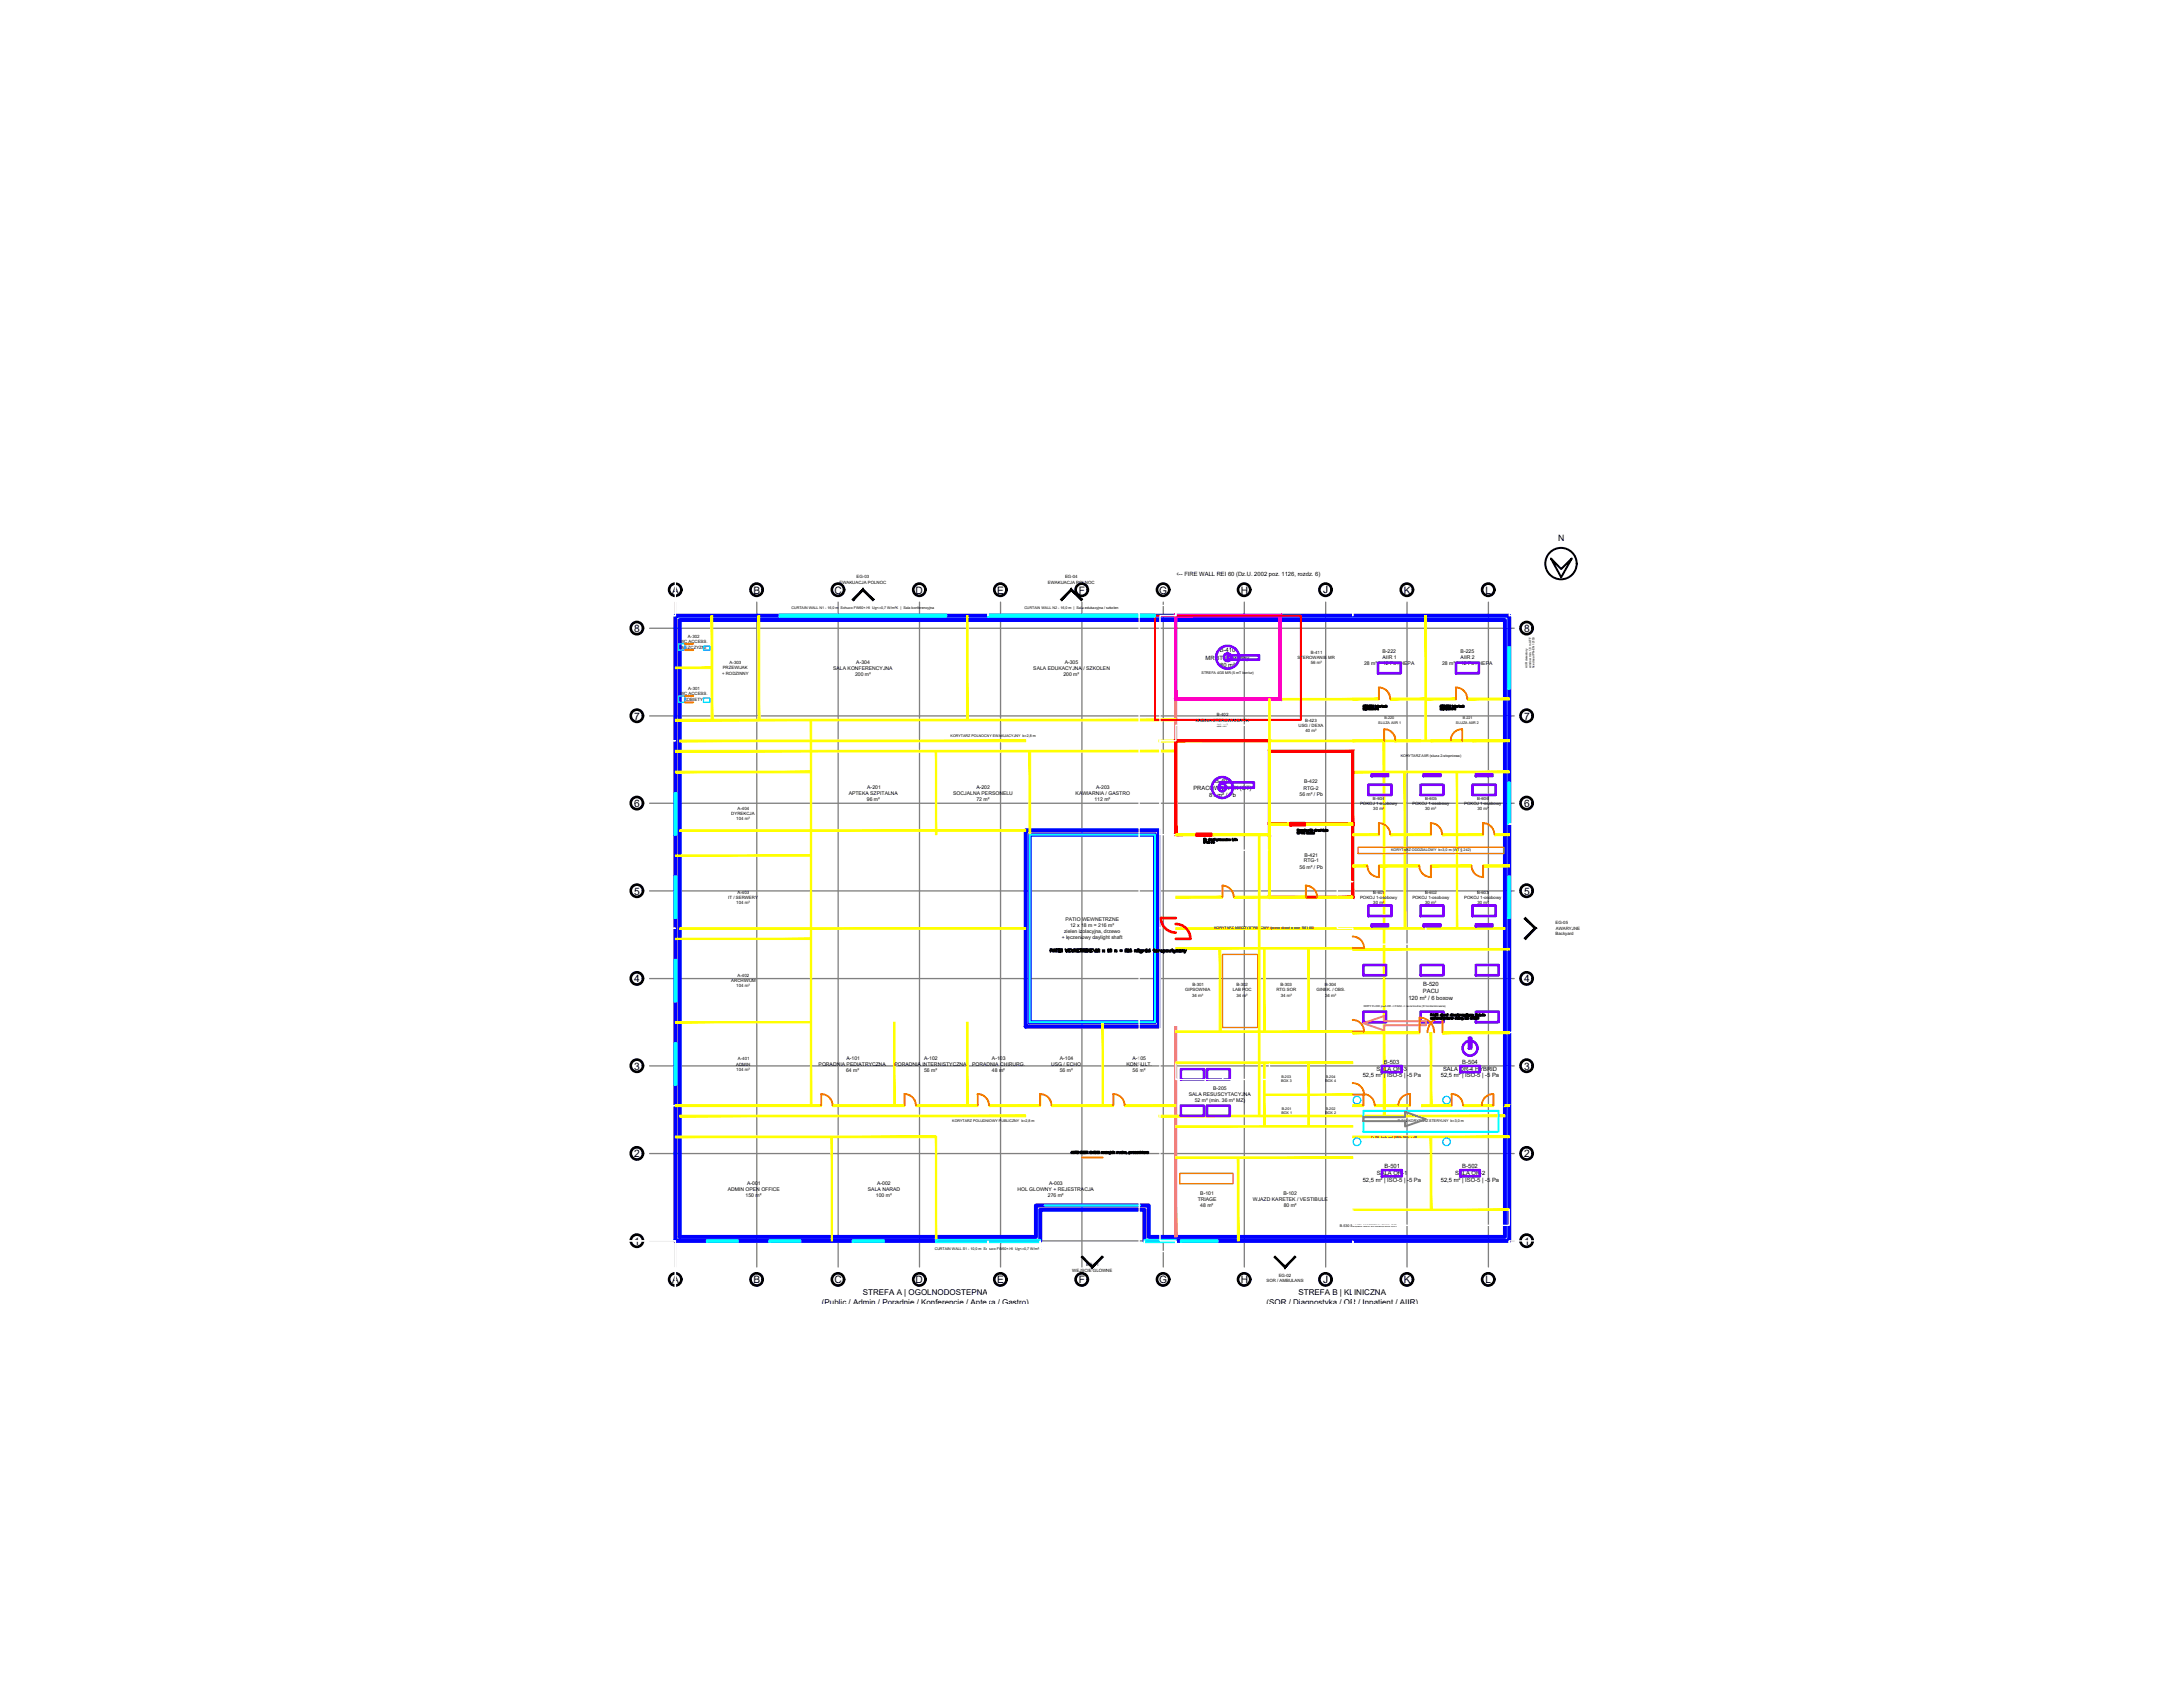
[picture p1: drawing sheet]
<svg xmlns="http://www.w3.org/2000/svg" width="279mm" height="216mm" viewBox="0 0 279 216" stroke-linecap="round" stroke-linejoin="round" font-family="sans-serif">
<defs><g id="words">
<g font-size="1.3">
<text x="86" y="76">A</text>
<text x="96.4" y="76">B</text>
<text x="106.8" y="76">C</text>
<text x="117.2" y="76">D</text>
<text x="127.6" y="76">E</text>
<text x="138.1" y="76">F</text>
<text x="148.4" y="76">G</text>
<text x="158.8" y="76">H</text>
<text x="169.3" y="75.9">J</text>
<text x="179.7" y="76">K</text>
<text x="190.1" y="76">L</text>
<text x="81.2" y="80.9">8</text>
<text x="195.1" y="80.9">8</text>
<text x="81.2" y="92.1">7</text>
<text x="195.1" y="92.1">7</text>
<text x="81.2" y="103.3">6</text>
<text x="195.1" y="103.3">6</text>
<text x="81.2" y="114.5">5</text>
<text x="195.1" y="114.5">5</text>
<text x="81.2" y="125.7">4</text>
<text x="195.1" y="125.7">4</text>
<text x="81.2" y="136.9">3</text>
<text x="195.1" y="136.9">3</text>
<text x="81.2" y="148.1">2</text>
<text x="195.1" y="148.1">2</text>
<text x="81.2" y="159.3">1</text>
<text x="195.1" y="159.3">1</text>
<text x="86" y="164.2">A</text>
<text x="96.4" y="164.2">B</text>
<text x="106.8" y="164.2">C</text>
<text x="117.2" y="164.2">D</text>
<text x="127.6" y="164.2">E</text>
<text x="138.1" y="164.2">F</text>
<text x="148.4" y="164.2">G</text>
<text x="158.8" y="164.2">H</text>
<text x="169.3" y="164.2">J</text>
<text x="179.7" y="164.2">K</text>
<text x="190.1" y="164.2">L</text>
</g>
<text font-size="1.1" x="199.4" y="69.2">N</text>
<g font-size="1">
<text x="105.2" y="167.1">(Public / Admin / Poradnie / Konferencje / Apteka / Gastro)</text>
<text x="110.4" y="165.8">STREFA A | OGOLNODOSTEPNA</text>
<text x="162.1" y="167.1">(SOR / Diagnostyka / OR / Inpatient / AIIR)</text>
<text x="166.2" y="165.8">STREFA B | KLINICZNA</text>
</g>
<g font-size=".7">
<text x="150.5" y="73.7">&lt;-- FIRE WALL REI 60 (Dz.U. 2002 poz. 1126, rozdz. 6)</text>
<text x="156.1" y="83.5">B-410</text>
<text x="177" y="83.6">B-222</text>
<text x="186.9" y="83.6">B-225</text>
<text x="106.6" y="85.7">SALA KONFERENCYJNA</text>
<text x="109.4" y="86.5">200 m²</text>
<text x="109.6" y="84.9">A-304</text>
<text x="132.2" y="85.7">SALA EDUKACYJNA / SZKOLEN</text>
<text x="136.1" y="86.5">200 m²</text>
<text x="136.3" y="84.9">A-305</text>
<text x="154.3" y="84.4">MR 3T / Faraday</text>
<text x="156.2" y="85.3">80 m²</text>
<text x="174.6" y="85.1">28 m² / -12 Pa / HEPA</text>
<text x="177" y="84.4">AIIR 1</text>
<text x="184.6" y="85.1">28 m² / -12 Pa / HEPA</text>
<text x="186.9" y="84.4">AIIR 2</text>
<text x="108.6" y="101.7">APTEKA SZPITALNA</text>
<text x="111" y="100.9">A-201</text>
<text x="122" y="101.7">SOCJALNA PERSONELU</text>
<text x="125" y="100.9">A-202</text>
<text x="137.7" y="101.7">KAWIARNIA / GASTRO</text>
<text x="140.3" y="100.9">A-203</text>
<text x="152.7" y="101.1">PRACOWNIA TK (CT)</text>
<text x="154.8" y="102">81 m² / Pb</text>
<text x="155.5" y="100.2">B-401</text>
<text x="166.3" y="101.8">56 m² / Pb</text>
<text x="166.8" y="101.1">RTG-2</text>
<text x="166.9" y="100.3">B-422</text>
<text x="111" y="102.5">96 m²</text>
<text x="125" y="102.5">72 m²</text>
<text x="140.1" y="102.5">112 m²</text>
<text x="166.3" y="111.2">56 m² / Pb</text>
<text x="166.9" y="110.4">RTG-1</text>
<text x="167" y="109.6">B-421</text>
<text x="136.2" y="119.4">zielen izolacyjna, drzewo</text>
<text x="136.4" y="117.8">PATIO WEWNETRZNE</text>
<text x="136.9" y="118.6">12 x 18 m = 216 m²</text>
<text x="135.9" y="120.2">+ lęczeniowy daylight shaft</text>
<text x="180.3" y="128">120 m² / 6 boxow</text>
<text x="182.1" y="127.1">PACU</text>
<text x="182.2" y="126.2">B-520</text>
<text x="104.8" y="136.4">PORADNIA PEDIATRYCZNA</text>
<text x="108.3" y="137.2">64 m²</text>
<text x="108.3" y="135.6">A-101</text>
<text x="114.5" y="136.4">PORADNIA INTERNISTYCZNA</text>
<text x="118.3" y="135.6">A-102</text>
<text x="118.3" y="137.2">56 m²</text>
<text x="124.4" y="136.4">PORADNIA CHIRURG.</text>
<text x="127" y="135.6">A-103</text>
<text x="127" y="137.2">48 m²</text>
<text x="134.5" y="136.4">USG / ECHO</text>
<text x="135.6" y="135.6">A-104</text>
<text x="135.6" y="137.2">56 m²</text>
<text x="144.2" y="136.4">KONSULT.</text>
<text x="144.9" y="135.6">A-105</text>
<text x="144.9" y="137.2">56 m²</text>
<text x="174.4" y="137.9">52,5 m² | ISO-5 | -5 Pa</text>
<text x="176.2" y="137">SALA OR-3</text>
<text x="177.1" y="136.1">B-503</text>
<text x="184.4" y="137.9">52,5 m² | ISO-5 | -5 Pa</text>
<text x="184.7" y="137">SALA OR-4 HYBRID</text>
<text x="187.2" y="136.1">B-504</text>
<text x="152.1" y="140.3">SALA RESUSCYTACYJNA</text>
<text x="152.9" y="141">52 m² (min. 36 m² MZ)</text>
<text x="155.3" y="139.5">B-205</text>
<text x="177.2" y="149.5">B-501</text>
<text x="187.2" y="149.5">B-502</text>
<text x="93.1" y="152.4">ADMIN OPEN OFFICE</text>
<text x="95.4" y="153.2">150 m²</text>
<text x="95.6" y="151.6">A-001</text>
<text x="111.1" y="152.4">SALA NARAD</text>
<text x="112.1" y="153.2">100 m²</text>
<text x="112.3" y="151.6">A-002</text>
<text x="130.2" y="152.4">HOL GLOWNY + REJESTRACJA</text>
<text x="134.1" y="153.2">276 m²</text>
<text x="134.3" y="151.6">A-003</text>
<text x="153.3" y="153.7">TRIAGE</text>
<text x="153.6" y="152.9">B-101</text>
<text x="153.6" y="154.5">48 m²</text>
<text x="160.4" y="153.7">WJAZD KARETEK / VESTIBULE</text>
<text x="164.3" y="152.9">B-102</text>
<text x="164.3" y="154.5">80 m²</text>
<text x="174.4" y="151.2">52,5 m² | ISO-5 | -5 Pa</text>
<text x="176.2" y="150.3">SALA OR-1</text>
<text x="184.4" y="151.2">52,5 m² | ISO-5 | -5 Pa</text>
<text x="186.2" y="150.3">SALA OR-2</text>
</g>
<g font-size=".6">
<text x="107.4" y="74.7">EWAKUACJA POLNOC</text>
<text x="109.6" y="74">EG-03</text>
<text x="134.1" y="74.7">EWAKUACJA POLNOC</text>
<text x="136.3" y="74">EG-04</text>
<text x="87" y="82.4">WC ACCESS.</text>
<text x="87.2" y="83">MEZCZYZNI</text>
<text x="88.1" y="81.7">A-302</text>
<text x="167.8" y="83.7">B-411</text>
<text x="87" y="89">WC ACCESS.</text>
<text x="87.5" y="89.7">KOBIETY</text>
<text x="88.1" y="88.3">A-301</text>
<text x="92.4" y="86.3">+ RODZINNY</text>
<text x="92.5" y="85.7">PRZEWIJAK</text>
<text x="93.4" y="85">A-303</text>
<text x="166.1" y="84.3">STEROWANIE MR</text>
<text x="167.8" y="85">56 m²</text>
<text x="153" y="92.3">KABINA STEROWANIA TK</text>
<text x="155.7" y="91.7">B-402</text>
<text x="155.7" y="93">36 m²</text>
<text x="166.2" y="93">USG / DEXA</text>
<text x="167" y="92.3">B-423</text>
<text x="167.1" y="93.7">40 m²</text>
<text x="93.6" y="104.4">DYREKCJA</text>
<text x="94.2" y="105">104 m²</text>
<text x="94.4" y="103.7">A-404</text>
<text x="174.1" y="103">POKOJ 1-osobowy</text>
<text x="175.7" y="102.3">B-604</text>
<text x="175.8" y="103.7">30 m²</text>
<text x="180.8" y="103">POKOJ 1-osobowy</text>
<text x="182.4" y="102.3">B-605</text>
<text x="182.4" y="103.7">30 m²</text>
<text x="187.4" y="103">POKOJ 1-osobowy</text>
<text x="189.1" y="102.3">B-606</text>
<text x="189.1" y="103.7">30 m²</text>
<text x="93.2" y="115">IT / SERWERY</text>
<text x="94.2" y="115.7">104 m²</text>
<text x="94.4" y="114.4">A-403</text>
<text x="174.1" y="115">POKOJ 1-osobowy</text>
<text x="175.8" y="114.4">B-601</text>
<text x="175.8" y="115.7">30 m²</text>
<text x="180.8" y="115">POKOJ 1-osobowy</text>
<text x="182.4" y="114.4">B-602</text>
<text x="182.4" y="115.7">30 m²</text>
<text x="187.4" y="115">POKOJ 1-osobowy</text>
<text x="189.1" y="114.4">B-603</text>
<text x="189.1" y="115.7">30 m²</text>
<text x="199.1" y="118.3">EG-05</text>
<text x="199.1" y="119.6">Backyard</text>
<text x="199.1" y="119">AWARYJNE</text>
<text x="93.6" y="125.7">ARCHIWUM</text>
<text x="94.4" y="125">A-402</text>
<text x="94.2" y="126.3">104 m²</text>
<text x="151.7" y="126.9">GIPSOWNIA</text>
<text x="152.6" y="127.6">34 m²</text>
<text x="152.6" y="126.2">B-301</text>
<text x="157.8" y="126.9">LAB POC</text>
<text x="158.2" y="126.2">B-302</text>
<text x="158.2" y="127.6">34 m²</text>
<text x="163.4" y="126.9">RTG SOR</text>
<text x="163.9" y="126.2">B-303</text>
<text x="163.9" y="127.6">34 m²</text>
<text x="168.5" y="126.9">GINEK. / OBS.</text>
<text x="169.5" y="126.2">B-304</text>
<text x="169.6" y="127.6">34 m²</text>
<text x="94.2" y="136.4">ADMIN</text>
<text x="94.2" y="137">104 m²</text>
<text x="94.4" y="135.7">A-401</text>
<text x="137.2" y="162.7">WEJSCIE GLOWNE</text>
<text x="139" y="162.1">EG-01</text>
<text x="162.1" y="164">SOR / AMBULANS</text>
<text x="163.7" y="163.4">EG-02</text>
</g>
<g font-size=".5">
<text x="101.3" y="78">CURTAIN WALL N1 - 16,0 m Schuco FW60+.HI Ug&lt;=0,7 W/m²K | Sala konferencyjna</text>
<text x="131.1" y="78">CURTAIN WALL N2 - 16,0 m | Sala edukacyjna / szkolen</text>
<text x="153.8" y="86.2">STREFA 4GS MR (5 mT kontur)</text>
<text x="121.7" y="94.3">KORYTARZ POLNOCNY EWAKUACYJNY b=2,8 m</text>
<text x="176.4" y="92.6">SLUZA AIIR 1</text>
<text x="177.2" y="92">B-220</text>
<text x="186.4" y="92.6">SLUZA AIIR 2</text>
<text x="187.2" y="92">B-221</text>
<text x="179.3" y="96.9">KORYTARZ AIIR (sluza 2-stopniowa)</text>
<text x="178.1" y="108.9">KORYTARZ ODDZIALOWY b=3,0 m (WT § 242)</text>
<text x="155.4" y="118.9">KORYTARZ MIEDZYSTREFOWY (przez drzwi p.poz. REI 60)</text>
<text x="164" y="137.9">B-203</text>
<text x="169.7" y="137.9">B-204</text>
<text x="121.9" y="143.6">KORYTARZ POLUDNIOWY PUBLICZNY b=2,8 m</text>
<text x="164" y="138.5">BOX 3</text>
<text x="164" y="142.6">BOX 1</text>
<text x="164" y="142">B-201</text>
<text x="169.6" y="142.6">BOX 2</text>
<text x="169.6" y="138.5">BOX 4</text>
<text x="169.7" y="142">B-202</text>
<text x="178.9" y="143.6">B-510 KORYTARZ STERYLNY b=3,0 m</text>
<text x="119.6" y="160">CURTAIN WALL S1 - 10,0 m Schuco FW60+.HI Ug&lt;=0,7 W/m²K</text>
<text x="171.5" y="157">B-530 SLUZA MATERIALOWA OR</text>
</g>
<g font-size=".4">
<text x="195.5" y="85.5" transform="rotate(-90 195.5 85.5)">AIIR clerestory</text>
<text x="196" y="85.5" transform="rotate(-90 196 85.5)">window min. 1,8 m AFF</text>
<text x="196.4" y="85.5" transform="rotate(-90 196.4 85.5)">fixed seal PN-EN 12153</text>
</g>
<g font-size=".3">
<text x="174.5" y="128.9">DIRTY FLOW: post-OR -&gt; PACU -&gt; sluza brudna (S1 kontaminowane)</text>
<text x="175.6" y="145.6">FLOW: sterile east (HEPA ISO5) -&gt; OR</text>
</g>
</g></defs>
<!-- layer: S-GRID -->
<g fill="none" stroke="#808080" stroke-width=".17">
<path d="M86.4 77.1v85.1M96.9 77.1v85.1M107.3 77.1v85.1M117.7 77.1v85.1M128.1 77.1v85.1M138.5 77.1v85.1M148.9 77.1v85.1M159.3 77.1v85.1M169.7 77.1v85.1M180.1 77.1v85.1M190.5 77.1v85.1M83.1 91.6h110.7"/>
<path d="M83.1 80.4h110.7M83.1 114h110.7M83.1 102.8h110.7M83.1 136.4h110.7M83.1 125.2h110.7M83.1 158.8h110.7M83.1 147.6h110.7"/>
</g>
<!-- layer: S-GRID-IDEN -->
<g fill="none" stroke="#000" stroke-width=".34">
<circle cx="86.4" cy="75.5" r=".78"/>
<circle cx="96.8" cy="75.5" r=".78"/>
<circle cx="107.3" cy="75.5" r=".78"/>
<circle cx="117.7" cy="75.5" r=".78"/>
<circle cx="128" cy="75.5" r=".78"/>
<circle cx="138.5" cy="75.5" r=".78"/>
<circle cx="148.9" cy="75.5" r=".78"/>
<circle cx="159.2" cy="75.5" r=".78"/>
<circle cx="169.7" cy="75.5" r=".78"/>
<circle cx="180.1" cy="75.5" r=".78"/>
<circle cx="190.5" cy="75.5" r=".78"/>
<circle cx="81.5" cy="91.6" r=".78"/>
<circle cx="81.5" cy="80.4" r=".78"/>
<circle cx="195.4" cy="91.6" r=".78"/>
<circle cx="195.4" cy="80.4" r=".78"/>
<circle cx="81.5" cy="102.8" r=".78"/>
<circle cx="81.5" cy="114" r=".78"/>
<circle cx="195.4" cy="102.8" r=".78"/>
<circle cx="195.4" cy="114" r=".78"/>
<circle cx="81.5" cy="125.2" r=".78"/>
<circle cx="81.5" cy="136.4" r=".78"/>
<circle cx="195.4" cy="136.4" r=".78"/>
<circle cx="195.4" cy="125.2" r=".78"/>
<circle cx="81.5" cy="158.8" r=".78"/>
<circle cx="81.5" cy="147.6" r=".78"/>
<circle cx="195.4" cy="158.8" r=".78"/>
<circle cx="195.4" cy="147.6" r=".78"/>
<circle cx="86.4" cy="163.7" r=".78"/>
<circle cx="96.8" cy="163.7" r=".78"/>
<circle cx="107.3" cy="163.7" r=".78"/>
<circle cx="117.7" cy="163.7" r=".78"/>
<circle cx="128" cy="163.7" r=".78"/>
<circle cx="138.5" cy="163.7" r=".78"/>
<circle cx="148.9" cy="163.7" r=".78"/>
<circle cx="159.2" cy="163.7" r=".78"/>
<circle cx="169.7" cy="163.7" r=".78"/>
<circle cx="180.1" cy="163.7" r=".78"/>
<circle cx="190.5" cy="163.7" r=".78"/>
</g>
<!-- layer: A-WALL-EXT -->
<path d="M86.4 78.8h106.8v80h-46.7v-4h-13.4v4h-46.7zM87 79.3h105.6v79h-45.6v-4h-14.4v4h-45.6zM131.3 106.3h17v25.1h-17zM131.8 106.8h16v24h-16z" fill="none" stroke="#00f" stroke-width=".51"/>
<!-- layer: A-GLAZ -->
<path d="M133.7 154.3h12.2" fill="none" stroke="#0ff" stroke-width=".25"/>
<!-- layer: A-WALL-FIRE -->
<g fill="#ff7f7f" stroke="#ff7f7f" stroke-width=".13">
<path d="M150.3 131.4v26.9h.3zM150.3 131.4h.3v26.9z"/>
<path d="M150.3 79.3v27h.3zM150.3 79.3h.3v27z"/>
</g>
<!-- layer: A-WALL-INT -->
<g fill="#ff0" stroke="#ff0" stroke-width=".13">
<path d="M87 142.7v.2l44.3-.2zM87 142.9l44.3-.2v.2z"/>
<path d="M148.3 142.7v.2l44.3-.2zM148.3 142.9l44.3-.2v.2z"/>
<path d="M87 94.7v.2l44.3-.2zM87 94.9l44.3-.2v.2z"/>
<path d="M148.3 94.7v.2l44.3-.2zM148.3 94.9l44.3-.2v.2z"/>
<path d="M87 118.7v.2l44.3-.2zM87 118.9l44.3-.2v.2z"/>
<path d="M87 106.2v.2l44.3-.2zM87 106.4l44.3-.2v.2z"/>
<path d="M150.5 118.7v.2l42.1-.2zM150.5 118.9l42.1-.2v.2z"/>
<path d="M177 94.8v48h.2zM177 94.8h.2v48z"/>
<path d="M86.4 145.4v.2l33.4-.2zM86.4 145.6l33.4-.2v.2z"/>
<path d="M106.4 145.5v13.3h.2zM106.4 145.5h.2v13.3z"/>
<path d="M119.7 145.5v13.3h.2zM119.7 145.5h.2v13.3z"/>
<path d="M103.7 92.1v49.4h.2zM103.7 92.1h.2v49.4z"/>
<path d="M114.4 130.8v10.7h.2zM114.4 130.8h.2v10.7z"/>
<path d="M123.7 130.8v10.7h.2zM123.7 130.8h.2v10.7z"/>
<path d="M141.1 130.8v10.7h.1zM141.1 130.8h.1v10.7z"/>
<path d="M119.7 96.2v10.6h.2zM119.7 96.2h.2v10.6z"/>
<path d="M131.7 96.2v10.6h.2zM131.7 96.2h.2v10.6z"/>
<path d="M86.4 96v.2l64.1-.2zM86.4 96.2l64.1-.2v.2z"/>
<path d="M86.4 92v.3l64.1-.3zM86.4 92.3l64.1-.3v.3z"/>
<path d="M91 78.8v13.3h.2zM91 78.8h.2v13.3z"/>
<path d="M86.4 85.4v.2l4.7-.2zM86.4 85.6l4.7-.2v.2z"/>
<path d="M97 78.8v13.3h.2zM97 78.8h.2v13.3z"/>
<path d="M123.7 78.8v13.3h.2zM123.7 78.8h.2v13.3z"/>
<path d="M86.4 130.7v.2l17.4-.2zM86.4 130.9l17.4-.2v.2z"/>
<path d="M86.4 120.1v.1l17.4-.1zM86.4 120.2l17.4-.1v.1z"/>
<path d="M86.4 109.4v.2l17.4-.2zM86.4 109.6l17.4-.2v.2z"/>
<path d="M86.4 98.7v.2l17.4-.2zM86.4 98.9l17.4-.2v.2z"/>
<path d="M150.5 148.1v.2l22.6-.2zM150.5 148.3l22.6-.2v.2z"/>
<path d="M150.5 144.1v.1l22.6-.1zM150.5 144.2l22.6-.1v.1z"/>
<path d="M150.5 135.9v.2l22.6-.2zM150.5 136.1l22.6-.2v.2z"/>
<path d="M150.5 131.9v.2l22.6-.2zM150.5 132.1l22.6-.2v.2z"/>
<path d="M150.5 121.3v.2l22.6-.2zM150.5 121.5l22.6-.2v.2z"/>
<path d="M158.4 148.1v10.7h.2zM158.4 148.1h.2v10.7z"/>
<path d="M161.7 136v8.2h.2zM161.7 136h.2v8.2z"/>
<path d="M167.4 136v8.2h.2zM167.4 136h.2v8.2z"/>
<path d="M161.8 140v.2l11.3-.2zM161.8 140.2l11.3-.2v.2z"/>
<path d="M156 121.3v10.7h.3zM156 121.3h.3v10.7z"/>
<path d="M161.7 121.3v10.7h.2zM161.7 121.3h.2v10.7z"/>
<path d="M167.4 121.3v10.7h.2zM167.4 121.3h.2v10.7z"/>
<path d="M150.5 94.7v.2l12-.2zM150.5 94.9l12-.2v.2z"/>
<path d="M150.5 89.4v.2l22.6-.2zM150.5 89.6l22.6-.2v.2z"/>
<path d="M162.5 96v.2l10.6-.2zM162.5 96.2l10.6-.2v.2z"/>
<path d="M163.7 78.8v10.7h.2zM163.7 78.8h.2v10.7z"/>
<path d="M173.1 154.7v.2l20.1-.2zM173.1 154.9l20.1-.2v.2z"/>
<path d="M173.1 145.4v.2l20.1-.2zM173.1 145.6l20.1-.2v.2z"/>
<path d="M173.1 121.4v.2l20.1-.2zM173.1 121.6l20.1-.2v.2z"/>
<path d="M183 145.5v9.3h.3zM183 145.5h.3v9.3z"/>
<path d="M183 132.1v9.4h.3zM183 132.1h.3v9.4z"/>
<path d="M173.1 98.7v.2l20.1-.2zM173.1 98.9l20.1-.2v.2z"/>
<path d="M179.7 98.8v20h.2zM179.7 98.8h.2v20z"/>
<path d="M186.4 98.8v20h.2zM186.4 98.8h.2v20z"/>
<path d="M182.4 78.8v16h.2zM182.4 78.8h.2v16z"/>
</g>
<!-- layer: A-WALL-LEAD -->
<path d="M162.3 94.9v11.8l.3 .2zM162.3 94.9l.3-.2v12.2zM150.6 94.9h11.7l.3-.2zM150.3 94.7h12.3l-12 .2zM150.3 94.7l.3 12.1v-11.9zM150.3 94.7l.3 12.1h-.3z" fill="#f00" stroke="#f00" stroke-width=".13"/>
<circle cx="150.5" cy="106.8" r=".25" fill="#f00"/>
<g fill="#f00" stroke="#f00" stroke-width=".13">
<path d="M150.5 106.7v.2l11.8-.2zM150.5 106.9l11.8-.2 .3 .2z"/>
<path d="M173 105.6v9.1l.3 .2zM173.3 105.3v9.6l-.3-9.3zM162.6 105.6h10.4l.3-.3zM162.3 105.3h11l-10.7 .3zM162.3 105.3l.3 9.5v-9.2zM162.3 105.3l.3 9.5h-.3z"/>
</g>
<circle cx="162.5" cy="114.8" r=".25" fill="#f00"/>
<g fill="#f00" stroke="#f00" stroke-width=".13">
<path d="M162.5 114.7v.2l10.5-.2zM162.5 114.9l10.5-.2 .3 .2z"/>
<path d="M173 96.3v9l.3 .3zM173 96.3l.3-.3v9.6zM162.6 96.3h10.4l.3-.3zM162.3 96h11l-10.7 .3zM162.3 96l.3 9.5v-9.2zM162.3 96l.3 9.5h-.3z"/>
</g>
<circle cx="162.5" cy="105.5" r=".25" fill="#f00"/>
<path d="M162.5 105.3v.3l10.5-.3zM162.5 105.6l10.5-.3 .3 .3z" fill="#f00" stroke="#f00" stroke-width=".13"/>
<!-- layer: A-WALL-FARA -->
<path d="M163.7 79v10.3l.3 .3zM163.7 79l.3-.4v11zM150.6 79h13.1l.3-.4zM150.3 78.6h13.7l-13.4 .4zM150.3 78.6l.3 10.9v-10.5zM150.3 78.6l.3 10.9h-.3z" fill="#f0f" stroke="#f0f" stroke-width=".13"/>
<circle cx="150.5" cy="89.5" r=".25" fill="#f0f"/>
<path d="M150.5 89.3v.3l13.2-.3zM150.5 89.6l13.2-.3 .3 .3z" fill="#f0f" stroke="#f0f" stroke-width=".13"/>
<!-- layer: A-AREA-MR-4GS -->
<path d="M147.8 78.8h18.7v13.3h-18.7z" fill="none" stroke="#f00" stroke-width=".25"/>
<!-- layer: A-GLAZ -->
<g fill="none" stroke="#0ff" stroke-width=".25">
<path d="M99.8 78.7h21.3v.2h-21.3zM126.4 78.7h21.4v.2h-21.4zM193 82.8h.3v5.4h-.3zM86.4 112.2h.2v5.3h-.2zM86.4 101.5h.2v5.3h-.2zM131.8 106.8h16v24h-16zM193 112.2h.3v5.3h-.3zM193 100.1h.3v5.4h-.3zM86.4 133.5h.2v5.3h-.2zM86.4 122.8h.2v5.4h-.2zM90.5 158.7h3.9v.2h-3.9zM98.5 158.7h3.9v.2h-3.9z"/>
<path d="M109.1 158.7h4v.2h-4zM119.8 158.7h13.3v.3h-13.3zM146.5 158.7h4v.3h-4zM151.1 158.7h4.7v.2h-4.7zM174.5 142.2h17.3v2.6h-17.3z"/>
</g>
<!-- layer: A-EQPM-MED -->
<g fill="none" stroke="#7f00ff" stroke-width=".34">
<path d="M157.1 83.9h4.1v.5h-4.1zM175.6 99.1h2.1v.2h-2.1zM176.4 84.8h2.9v1.4h-2.9zM182.2 99.1h2.2v.2h-2.2zM186.4 84.8h2.9v1.4h-2.9zM188.9 99.1h2.1v.2h-2.1zM156.1 100.1h4.4v.7h-4.4zM175.1 115.9h3v1.3h-3zM175.1 100.4h3v1.3h-3zM175.6 118.3h2.1v.2h-2.1zM181.8 115.9h2.9v1.3h-2.9zM181.8 100.4h2.9v1.3h-2.9z"/>
<path d="M182.2 118.3h2.2v.2h-2.2zM188.5 115.9h2.9v1.3h-2.9zM188.5 100.4h2.9v1.3h-2.9zM188.9 118.3h2.1v.2h-2.1zM151.1 136.8h3v1.3h-3zM154.5 136.8h2.9v1.3h-2.9zM174.5 129.5h2.9v1.3h-2.9zM174.5 123.5h2.9v1.3h-2.9zM176.9 136.4h2.5v.8h-2.5zM181.8 129.5h2.9v1.3h-2.9zM181.8 123.5h2.9v1.3h-2.9zM186.9 136.4h2.5v.8h-2.5z"/>
<path d="M188 132.8h.3v1.4h-.3zM188.9 129.5h2.9v1.3h-2.9zM188.9 123.5h2.9v1.3h-2.9zM151.1 141.5h3v1.3h-3zM154.5 141.5h2.9v1.3h-2.9zM176.9 149.7h2.5v.9h-2.5zM186.9 149.7h2.5v.9h-2.5z"/>
<circle cx="157.1" cy="84.1" r="1.46"/>
<circle cx="157.1" cy="84.1" r=".49"/>
<circle cx="156.4" cy="100.8" r="1.33"/>
<circle cx="156.4" cy="100.8" r=".49"/>
<circle cx="188.2" cy="134.1" r=".95"/>
</g>
<!-- layer: A-FLOR-PLMB -->
<g fill="none" stroke="#00bfff" stroke-width=".17">
<path d="M86.9 82.4h.8v.8h-.8zM86.9 89.1h.8v.8h-.8zM90 82.7h.8v.5h-.8zM90 89.3h.8v.6h-.8z"/>
<circle cx="173.7" cy="140.8" r=".49"/>
<circle cx="173.7" cy="146.1" r=".49"/>
<circle cx="185.1" cy="146.1" r=".49"/>
<circle cx="185.1" cy="140.8" r=".49"/>
</g>
<!-- layer: A-FLOR-FIXT-GRAB -->
<path d="M87.7 82.4h1M87.7 83.2h1M87.7 89.1h1M87.7 89.9h1" fill="none" stroke="#ff7f00" stroke-width=".25"/>
<!-- layer: A-FLOR-CASE -->
<path d="M173.8 108.4h18.7v.8h-18.7zM156.5 122.1h4.5v9.4h-4.5zM151 150.2h6.8v1.3h-6.8z" fill="none" stroke="#dd6e00" stroke-width=".17"/>
<!-- layer: A-ANNO-SYMB -->
<g fill="none" stroke="#000" stroke-width=".25">
<path d="M198.5 71.5l1.3 1.3 1.4-1.3-1.4 2.4z"/>
<circle cx="199.8" cy="72.1" r="2.01"/>
</g>
<!-- layer: A-ANNO-SYMB-EGRS -->
<g fill="#000" stroke="#000" stroke-width=".13">
<path d="M109.1 76.7l.1 .2 1.2-1.6zM110.4 75.3v.3l-1.2 1.3zM110.4 75.3v.3l1.5 1.1zM110.4 75.6l1.5 1.1-.2 .2z"/>
<path d="M137.1 75.3l-1.4 1.4 .2 .2zM137.1 75.3v.3l-1.2 1.3zM137.1 75.3v.3l1.5 1.1zM137.1 75.6l1.5 1.1-.2 .2z"/>
<path d="M195.1 120.1l.1 .1 1.1-1.4zM196.3 118.8h.3l-1.4 1.4zM195.1 117.6l1.2 1.2h.3zM195.1 117.6l.1-.2 1.4 1.4z"/>
<path d="M138.4 160.9l1.4 1.1-1.2-1.2zM138.4 160.9l1.4 1.1v.3zM139.8 162v.3l1.3-1.5zM141.1 160.8l.1 .1-1.4 1.4z"/>
<path d="M163.2 160.8l-.1 .1 1.4 1.1zM163.1 160.9l1.4 1.1v.3zM164.5 162v.3l1.2-1.5zM165.7 160.8l.2 .1-1.4 1.4z"/>
</g>
<!-- layer: A-AREA-HYGN-S4 -->
<path d="M174.5 143h5.3v-.7l2.7 .9-2.7 1v-.7h-5.3z" fill="none" stroke="#808080" stroke-width=".25"/>
<!-- layer: A-AREA-HYGN-S1 -->
<path d="M174.5 131l2.7-1v.7h5.3v.5h-5.3v.7z" fill="none" stroke="#ff7f7f" stroke-width=".25"/>
<!-- layer: A-ANNO-DIMS -->
<g fill="none" stroke="#fff" stroke-width=".17">
<path d="M71.1 78.8h15.3h-12.6v16h12.6h-12.6v24h12.6h-12.6v22.7h12.6h-12.6v17.3h12.6h-15.3zM86.4 67.5v11.3M86.4 67.5h40M106.5 67.5h.1M126.4 67.5v11.3M126.5 67.5h24M138.5 67.5h.1M150.5 67.5v11.3h-2v80h2M150.5 77.5h-4.7v82.7h4.7M150.5 67.5h42.7M161.8 67.5h.1M173.1 67.5v11.3"/>
<path d="M183.1 67.5h.1M193.2 67.5v11.3h11.3v26.7h-11.3h11.3v26.6h-11.3h11.3M73.8 86.8h.1M156.4 92.8h.1M162.5 94.8v-2h-12v2h-2v12h2v2h12v-2M204.5 92.1h.1M71.1 118.8h.1M73.8 106.8h.1M145.8 118.8h.1M148.5 118.8h.1M148.5 100.8h.1M156.5 108.8h.1"/>
<path d="M171.2 115.8h.1M173.1 112.8h-1.9v6h1.9v2h9.4v-2M204.5 118.8h.1M73.8 130.1h.1M150.5 136.2v1.9h12v-1.9M156.5 138.1h.1M177.8 120.8h.1M204.5 132.2v26.6h-11.3M73.8 150.2h.1M86.4 158.8v8M173.1 154.8v2h20.1v-2M183.1 156.8h.1"/>
<path d="M193.2 158.8v8M204.5 145.5h.1M126.4 166.8v-8v8M133.1 166.8v-8v8M146.5 166.8v-8v8M150.5 166.8v-8v8M173.1 166.8v-8v8"/>
</g>
<!-- layer: A-WALL-INT -->
<g fill="#ff0" stroke="#ff0" stroke-width=".13">
<path d="M173.1 110.7v.3l1.9-.3zM173.1 111l1.9-.3v.3z"/>
<path d="M176.5 110.7v.3l5.2-.3zM176.5 111l5.2-.3v.3z"/>
<path d="M183.1 110.7v.3l5.2-.3zM183.1 111l5.2-.3v.3z"/>
<path d="M189.8 110.7v.3l3.4-.3zM189.8 111l3.4-.3v.3z"/>
<path d="M173.1 106.7v.2l3.4-.2zM173.1 106.9l3.4-.2v.2z"/>
<path d="M178 106.7v.2l5.1-.2zM178 106.9l5.1-.2v.2z"/>
<path d="M184.6 106.7v.2l5.2-.2zM184.6 106.9l5.2-.2v.2z"/>
<path d="M191.3 106.7v.2l1.9-.2zM191.3 106.9l1.9-.2v.2z"/>
<path d="M86.4 141.4v.2l18.7-.2zM86.4 141.6l18.7-.2v.2z"/>
<path d="M106.6 141.4v.2l9.2-.2zM106.6 141.6l9.2-.2v.2z"/>
<path d="M117.3 141.4v.2l7.8-.2zM117.3 141.6l7.8-.2v.2z"/>
<path d="M126.6 141.4v.2l6.5-.2zM126.6 141.6l6.5-.2v.2z"/>
<path d="M134.6 141.4v.2l7.9-.2zM134.6 141.6l7.9-.2v.2z"/>
<path d="M143.9 141.4v.2l6.6-.2zM143.9 141.6l6.6-.2v.2z"/>
<path d="M173.1 141.4v.2l1.4-.2zM173.1 141.6l1.4-.2v.2z"/>
<path d="M175.9 141.4v.2l4.6-.2zM175.9 141.6l4.6-.2v.2z"/>
<path d="M181.9 141.4v.2l3.9-.2zM181.9 141.6l3.9-.2v.2z"/>
<path d="M187.3 141.4v.2l3.8-.2zM187.3 141.6l3.8-.2v.2z"/>
<path d="M192.6 141.4v.2l.6-.2zM192.6 141.6l.6-.2v.2z"/>
<path d="M173.1 132v.3l8.6-.3zM173.1 132.3l8.6-.3v.3z"/>
<path d="M184.6 132v.3l8.6-.3zM184.6 132.3l8.6-.3v.3z"/>
<path d="M150.5 106.7v.2l2.7-.2zM150.5 106.9l2.7-.2v.2z"/>
<path d="M155 106.7v.2l7.5-.2zM155 106.9l7.5-.2v.2z"/>
<path d="M162.5 105.3v.3l2.6-.3zM162.5 105.6l2.6-.3v.3z"/>
<path d="M167 105.3v.3l6.1-.3zM167 105.6l6.1-.3v.3z"/>
<path d="M150.5 114.7v.2l6-.2zM150.5 114.9l6-.2v.2z"/>
<path d="M157.9 114.7v.2l9.2-.2zM157.9 114.9l9.2-.2v.2z"/>
<path d="M168.6 114.7v.2l4.5-.2zM168.6 114.9l4.5-.2v.2z"/>
<path d="M173.1 94.7v.2l4.1-.2zM173.1 94.9l4.1-.2v.2z"/>
<path d="M178.5 94.7v.2l3.3-.2zM178.5 94.9l3.3-.2v.2z"/>
<path d="M183.1 94.7v.2l4.1-.2zM183.1 94.9l4.1-.2v.2z"/>
<path d="M188.5 94.7v.2l4.7-.2zM188.5 94.9l4.7-.2v.2z"/>
<path d="M173.1 89.3v.3l3.4-.3zM173.1 89.6l3.4-.3v.3z"/>
<path d="M178 89.3v.3l4.5-.3zM178 89.6l4.5-.3v.3zM182.5 89.3v.3l3.9-.3zM182.5 89.6l3.9-.3v.3z"/>
<path d="M187.8 89.3v.3l5.4-.3zM187.8 89.6l5.4-.3v.3z"/>
</g>
<!-- layer: A-DOOR -->
<g fill="none" stroke="#ff7f00" stroke-width=".25">
<path d="M176.5 88a1.46 1.46 0 0 1 1.4 1.4M176.5 88v1.5M177.1 93.3a1.46 1.46 0 0 1 1.5 1.5M177.2 93.4v1.4M186.3 88a1.46 1.46 0 0 1 1.5 1.4M186.4 88v1.5M187.1 93.3a1.46 1.46 0 0 0-1.4 1.5M187.2 93.4v1.4M156.4 113.3a1.46 1.46 0 0 1 1.5 1.5M156.5 113.3v1.5M168.6 114.8a1.46 1.46 0 0 0-1.5-1.5v1.5M173.1 119.9a1.46 1.46 0 0 1 1.5 1.4"/>
<path d="M175 110.8a1.46 1.46 0 0 0 1.5 1.4M176.5 105.3a1.46 1.46 0 0 1 1.4 1.5M176.5 105.3v1.5M176.5 110.8v1.5M181.7 110.8a1.46 1.46 0 0 0 1.4 1.4M183.1 110.8v1.5M184.6 106.8a1.46 1.46 0 0 0-1.5-1.5v1.5M188.3 110.8a1.46 1.46 0 0 0 1.5 1.4M189.8 110.8v1.5M191.3 106.8a1.46 1.46 0 0 0-1.5-1.5v1.5M173.1 130.5a1.46 1.46 0 0 1 1.5 1.5M173.1 138.6a1.46 1.46 0 0 1 1.5 1.5"/>
<path d="M173.1 121.3h1.5M173.1 132h1.5M181.7 130.2a1.88 1.88 0 0 1 1.9 1.9M181.7 130.3v1.8M184.6 130.2a1.88 1.88 0 0 0-1.9 1.9M184.6 130.3v1.8M105.1 140a1.46 1.46 0 0 1 1.5 1.5M105.1 140v1.5M117.2 141.5a1.46 1.46 0 0 0-1.4-1.5v1.5M125.1 140a1.46 1.46 0 0 1 1.5 1.5M125.1 140v1.5M133.1 140a1.46 1.46 0 0 1 1.5 1.5"/>
<path d="M133.1 140v1.5M138.5 148.1h2.6M143.9 141.5a1.46 1.46 0 0 0-1.4-1.5v1.5M173.1 140.1h1.5M174.5 140a1.46 1.46 0 0 1 1.4 1.5M174.5 140v1.5M180.4 140a1.46 1.46 0 0 0-1.4 1.5M180.5 140v1.5M185.8 140a1.46 1.46 0 0 1 1.4 1.5M185.8 140v1.5M189.7 141.5a1.46 1.46 0 0 1 1.4-1.5v1.5"/>
</g>
<!-- layer: A-DOOR-FIRE -->
<path d="M148.6 117.5h1.9M148.6 117.5a1.88 1.88 0 0 0 1.9 1.9M150.5 118.3a1.88 1.88 0 0 1 1.9 1.8l-1.9 .1M153.2 106.7h1.8v.2h-1.8zM153.2 106.8h1.8M165.1 105.3h1.9v.3h-1.9z" fill="none" stroke="#f00" stroke-width=".34"/>
<!-- layer: A-ANNO-NOTE -->
<g fill="none" stroke="#000" stroke-width=".25">
<path d="M174.5 90.5v-.2l.1 .2M174.5 90.4h.1M174.5 90.6v.2M174.7 90.3h.1M174.7 90.5h.1M174.7 90.3v.2M174.8 90.6h-.2l.1 .2h-.1M174.8 90.4l.2-.1h-.2v.2M174.8 90.6h.2v.2h-.2zM174.8 90.4l.2 .1M175 90.3v.2h.1M175.2 90.3h.1v.2h-.1z"/>
<path d="M175.2 90.6v.2M175.5 90.7h-.2l.1-.1v.2M175.6 90.3h-.2v.2l.2-.1M175.6 90.3v.2M175.6 90.6v.1v.1l.1-.1h-.1M175.6 90.4l.2 .1M175.8 90.3l-.2 .1M175.9 90.7h-.1l.1-.1v.2M176 90.3h.1M176 90.4v.1M176.1 90.4h.1v.1M176.1 90.7h-.2l.2-.1v.2"/>
<path d="M176.1 90.4v.1M176.1 90.7h.2M176.3 90.4h.1M176.4 90.3v.1M176.4 90.6v.2M176.5 90.4h.1h-.1l.1 .1M176.7 90.4h.1M176.7 90.4v.1M176.9 90.3v.2M177 90.4h.1v.1h-.1zM177.3 90.4h-.1l.1 .1M177.4 90.3v.2"/>
<path d="M177.5 90.4v.1M177.5 90.4h-.1M184.4 90.5v-.2l.1 .2M184.4 90.6v.2M184.4 90.4h.1M184.5 90.3h.1M184.5 90.5h.1M184.6 90.3v.2M184.6 90.6h-.1l.1 .2h-.1M184.7 90.5v-.2h.1l-.1 .1 .1 .1M184.7 90.6h.1v.2h-.1zM184.9 90.3v.2h.1"/>
<path d="M185.1 90.3h.1v.2h-.1zM185.1 90.6v.2M185.1 90.8h.1M185.3 90.7h-.1l.1-.1v.2M185.4 90.3h-.1v.2l.1-.1M185.5 90.3v.2M185.5 90.6l-.1 .1 .1 .1v-.1h-.1M185.5 90.4l.1 .1M185.6 90.3l-.1 .1M185.8 90.7h-.2l.1-.1v.2M185.9 90.3h.1M185.9 90.4v.1"/>
<path d="M186 90.4h.1v.1M186 90.7h-.2l.1-.1v.2M186 90.4v.1M186 90.7h.1M186.1 90.4h.2M186.2 90.3l.1 .1M186.2 90.6v.2M186.4 90.4h.1h-.1v.1M186.6 90.4h.1M186.6 90.4v.1M186.7 90.3l.1 .2M186.9 90.4h.1l-.1 .1z"/>
<path d="M187.2 90.4h-.1v.1h.1M187.2 90.3v.2M187.3 90.4l.1 .1M187.4 90.4h-.2M154.1 107.5l.1-.1v-.1h-.1v.2M154.1 107.7h.1l-.1 .1M154.2 107.8v.1l-.1-.1M154.3 107.5l.1-.1v.1zM154.3 107.3v.2M154.5 107.8h.1v.1M154.5 107.8v.1M154.7 107.5h.1h-.1z"/>
<path d="M154.7 107.8h.1v.1M154.7 107.8v.1M154.8 107.3v.2M154.9 107.4v.1M155 107.5h-.1M155.1 107.4h.1l-.1 .1h.1M155.1 107.8h.1v-.1h-.1v.2M155.3 107.4v.1l.1-.1M155.3 107.8h.1zM155.3 107.7v.2M155.5 107.3v.1M155.5 107.4v.1"/>
<path d="M155.7 107.5h.2h-.2M155.7 107.4v.2M156 107.4v.1M156.1 107.5l-.1-.1v.1M156.1 107.4h.2l-.2 .1h.2M156.3 107.5h.2v-.1l-.2 .1h.2M156.7 107.4l-.2 .1M156.8 107.4v.1h.1M156.9 107.4v.1M156.9 107.4l.1 .1v-.1l.1 .1v-.1M157.1 107.5l.1-.1 .1 .1M157.1 107.4v.1"/>
<path d="M157.4 107.5v-.1v.1M157.7 107.4l.1 .1M157.7 107.5h.1M157.9 107.5v.1M158.1 107.5h-.1l.1-.2v.2M158.2 107.5h.1M158.2 107.4v.1M166.1 106.6l.1-.1h-.1v.2M166.1 106.2h.1M166.1 106.6l.1 .1M166.2 106.1h-.1v.3M166.3 106.2h.1l-.1 .2z"/>
<path d="M166.3 106.6h.1M166.4 106.3v.1M166.4 106.5h-.1v.2M166.5 106.2v.2M166.5 106.6h.1M166.5 106.5v.2M166.6 106.2l-.1 .1M166.7 106.2h.1v.1l-.1 .1zM166.7 106.6h.1v-.1h-.1v.2M166.8 106.3v.1M166.9 106.2l.1 .1v.1zM166.9 106.6h.1v.1z"/>
<path d="M166.9 106.5v.2M167 106.1v.3M167.1 106.2h.1l-.1 .2zM167.2 106.3v.1M167.3 106.2v.2M167.4 106.2l-.1 .2M167.4 106.6h-.1l.1 .1h-.1M167.5 106.6h.1v.1M167.5 106.2h.1M167.5 106.5v.2M167.7 106.2h.1l-.1-.1v.3M167.7 106.5h.1"/>
<path d="M167.7 106.6v.1M167.8 106.6h.1h-.1v.1h.1M167.9 106.3l.1-.1v.1l-.1 .1zM167.9 106.1v.3M167.9 106.5l.1 .2M168.1 106.6h.1l-.1 .1zM168.2 106.5v.2M168.3 106.2l.1 .1v.1zM168.4 106.1v.3M168.5 106.2v.2M168.6 106.2l-.1 .1M168.7 106.2h.1l-.1 .2h.1"/>
<path d="M168.9 106.2v.2l.1-.2v.2v-.2M169.1 106.1v.1M169.1 106.2v.2M169.3 106.2l.1 .2M169.3 106.4h.1M169.5 106.3v.1M169.7 106.3h-.1l.1-.2v.3M169.8 106.3v.1M169.8 106.2h.1v.2M134.5 121.6h.2l-.2-.1v.3M134.8 121.8l.1-.3 .1 .3M134.8 121.7h.2"/>
<path d="M135.1 121.5h.2M135.3 121.5v.3M135.5 121.5h.1M135.5 121.8h.1M135.5 121.5v.3M135.7 121.5h.2v.3h-.2zM136.4 121.5l.1 .3v-.2l.1 .2 .1-.3M136.8 121.6h.1M137 121.5h-.2v.3h.2M137.1 121.5l.1 .3 .1-.2 .1 .2 .1-.3M137.8 121.5v.3l-.2-.3v.3M137.9 121.6h.1"/>
<path d="M138.1 121.5h-.2v.3h.2M138.3 121.5h.2M138.3 121.5v.3M138.6 121.6h.2v-.1h-.2v.3M138.6 121.6l.2 .2M138.9 121.5h.2l-.2 .3h.2M139.5 121.5v.3l-.3-.3v.3M139.6 121.6h.1M139.8 121.5h-.2v.3h.2M139.9 121.5l.2 .3M140.3 121.6v-.1v.3M140.3 121.8h.1"/>
<path d="M140.5 121.6v-.1l.2 .1-.2 .1v.1h.2M141.1 121.6l.3 .2M141.4 121.6l-.3 .2M141.8 121.6l.1-.1v.3M141.8 121.8h.1M142.1 121.6v-.1l.1 .1h-.1v.2h.1v-.2M142.7 121.6l.1 .1M142.7 121.6v.2M142.8 121.6h.1v.2M143.4 121.7h.2M143.4 121.6h.2M144 121.6l.1-.1 .2 .1-.3 .1v.1h.3"/>
<path d="M144.4 121.6v-.1v.3M144.4 121.8h.1M144.7 121.5l-.1 .1v.2h.2l-.1-.2h-.1M145.2 121.6h.2v.1M145.2 121.6v.2M145.4 121.6h.1v.2M145.6 121.6l.2-.1v.1h-.2v.2h.2M146.1 121.8h-.2l.1-.2h.1v.3h-.2M146.3 121.6v.2M146.5 121.6h-.2v.1M146.6 121.6h.2v.2h-.2zM146.8 121.5l-.2 .1"/>
<path d="M146.9 121.6h.1l.2 .1-.2 .1zM147.2 121.5v.3M147.6 121.6h.2M147.7 121.5v.3h.1M147.9 121.7h.2v-.1h-.2v.2h.2M148.3 121.6v.2M148.5 121.6h-.1l-.1 .1M148.6 121.6h.2l-.1 .2h-.1zM148.8 121.8h.1M148.9 121.6h.2v.2h-.2M148.9 121.6v.3M149.3 121.7h.1v-.1h-.1v.2h.1"/>
<path d="M149.6 121.6v.2l.2-.1M149.8 121.6v.2M149.9 121.6h.3M150 121.5v.3h.2M150.2 121.6l.2 .2M150.5 121.6l-.2 .3h-.1M150.8 121.6h-.2v.2h.2M150.9 121.6h.2l-.2 .2h.2M151.3 121.7l.1-.1 .1 .2M151.3 121.6v.2M151.6 121.6l.1 .2M151.8 121.6l-.2 .3"/>
<path d="M183.1 129.9l.2-.1h-.2v.2M183.1 130.3l.1-.1 .1 .2h-.1zM183.3 130.4h.1M183.4 130l.1-.2 .1 .2M183.4 130.2v.2l.2-.1M183.4 129.9h.2M183.6 130.2v.2M183.6 130.2h.2M183.7 130.1l.1 .3M183.8 129.8h-.2l.1 .2 .1-.1M183.9 129.8v.2l.1-.1v-.1M183.9 130.2l.1 .1v.1h-.1z"/>
<path d="M184.1 130.3h.1M184.1 130.2v.2M184.2 130.3h.1v.1M184.4 129.9h.1l-.1 .1zM184.4 130.3v-.1l.1 .2h-.1zM184.5 130.4h.1M184.5 129.8v.2M184.6 129.9v.1M184.6 130.2h.1M184.7 130.1v.3M184.7 129.9h-.1M184.8 129.9h.2l-.2 .1h.2"/>
<path d="M184.8 130.2l.1 .2M185 130.2l-.2 .3M185.1 129.9v.1l.2-.1M185.3 130.2l-.2 .1v.1h.2M185.3 130.2h.2l-.2 .2h.2M185.3 129.8h.1M185.3 129.9v.1M185.5 130.3l.2-.1v.2M185.5 130.2v.2M185.6 129.9h.2l-.1 .1zM185.8 130.3h.1v-.1l-.1 .1 .1 .1M185.8 129.8v.2"/>
<path d="M185.9 129.9v.1l.1-.1M186.1 129.9v.1l.2-.1M186.3 129.9v.1M186.4 130.2l-.1 .1 .1 .1h-.1M186.5 129.9h-.1l.1 .1h-.1M186.5 130.2l.1 .2v-.2v.2l.1-.2M186.6 129.8v.2M186.7 129.9v.1M186.7 129.9h-.1M186.7 130.1v.1M186.7 130.2v.2M186.8 130.3l.1-.1 .1 .2"/>
<path d="M186.8 129.9v.1M186.8 130.2v.2M187 129.9h-.2M187.1 129.9h.1l-.1 .1h.1M187.2 130.4h-.1v-.2l.1 .1v.1h-.1M187.3 129.9l.1 .1M187.5 129.9l-.2 .2M187.5 129.9h.2l-.1 .1zM187.5 130.3h.1M187.7 130.1h-.2v.3h.2M187.7 129.8v.2M187.8 129.8v.2"/>
<path d="M187.8 129.8v.1M187.9 129.9h.1h.1l-.1 .1zM188 130.1v.3l-.2-.3v.3M188.2 129.9v.1l.1-.1M188.3 130.2v.2M188.3 130.4h.1M188.4 129.9h.1h-.1l.1 .1M188.6 130.1l-.2 .1v.2h.2l-.2-.1M188.7 130.2h.1v.2zM188.9 129.8h.1l.1 .1-.2 .1h.2M188.9 130.1l.1 .1-.1 .2zM189.1 129.9l.2 .1"/>
<path d="M189.2 130.1h-.1v.1l.1 .1v.1h-.1M189.3 129.9l-.2 .1M189.4 129.8v.2M189.4 130h.1M189.6 129.9l-.1 .1M189.8 129.9h-.1l.1-.1v.2M189.9 129.9h.1M189.9 129.9v.1M190 129.9v.1M137.1 147.6l.1-.2 .1 .2M137.1 147.5h.2M137.4 147.4v.2l.1-.1v-.1"/>
<path d="M137.6 147.4h.2M137.7 147.4v.2M137.9 147.4h.1v.2h-.1zM138.1 147.5h.2M138.3 147.4h.2v.1l-.2 .1M138.4 147.4v.2M138.6 147.4h.1v.2h-.1zM138.8 147.4h.2v.2h-.2zM139.1 147.5l.1-.1h-.1v.2M139.1 147.5l.1 .1M139.5 147.4h.2l-.2 .2h.2M139.8 147.4l.2 .2"/>
<path d="M140 147.4l-.2 .2M140 147.4l.1 .2M140.2 147.4h.1v.2l-.1-.1zM140.4 147.4h.1v.2zM140.6 147.4h.1v.2zM141 147.5h.1M141 147.4v.2M141.1 147.5h.1v.1M141.3 147.5h.1M141.3 147.4v.2M141.4 147.5v.1M141.5 147.4h.1l-.1 .2h.1"/>
<path d="M141.7 147.4l.1 .2 .1-.1M141.9 147.4v.2M142.1 147.4v.2h-.1M142.2 147.5l.1-.1v.2M142.2 147.4v.2M142.4 147.4v.2M142.5 147.4v.2M142.6 147.5l.1 .1M142.7 147.4l-.2 .1M143 147.4v.2M143.1 147.5h-.1M143.2 147.4l.1 .2 .1-.1"/>
<path d="M143.4 147.4v.2M143.6 147.4l-.1 .1v.1h.1M143.7 147.5l.1-.1v.2M143.7 147.4v.2M143.9 147.4l.1 .2 .1-.1M144.1 147.4v.2M144.2 147.5v.1M144.5 147.5h.2v.1h-.2M144.5 147.4v.3M144.8 147.4v.2M144.9 147.5h-.1M145 147.4h.2l-.2 .2h.2"/>
<path d="M145.2 147.5h.2v-.1l-.2 .1 .2 .1M145.7 147.4l-.2 .1h.2l-.2 .1M145.8 147.4h.1l-.1 .2h.1M146 147.4v.2M146.1 147.5v.1M146.1 147.4l-.1 .1M146.2 147.4l.1 .2M146.3 147.5l.2-.1v.1l-.1 .1zM146.6 147.5l.1-.1v.2M146.6 147.4v.2M146.8 147.5h.1v-.1l-.1 .1 .1 .1"/>
</g>
<!-- layer: A-WALL-INT -->
<path d="M162.5 89.5v25.3M161.2 106.8v36" fill="none" stroke="#ff0" stroke-width=".34"/>
<use href="#words"/>
</svg>
